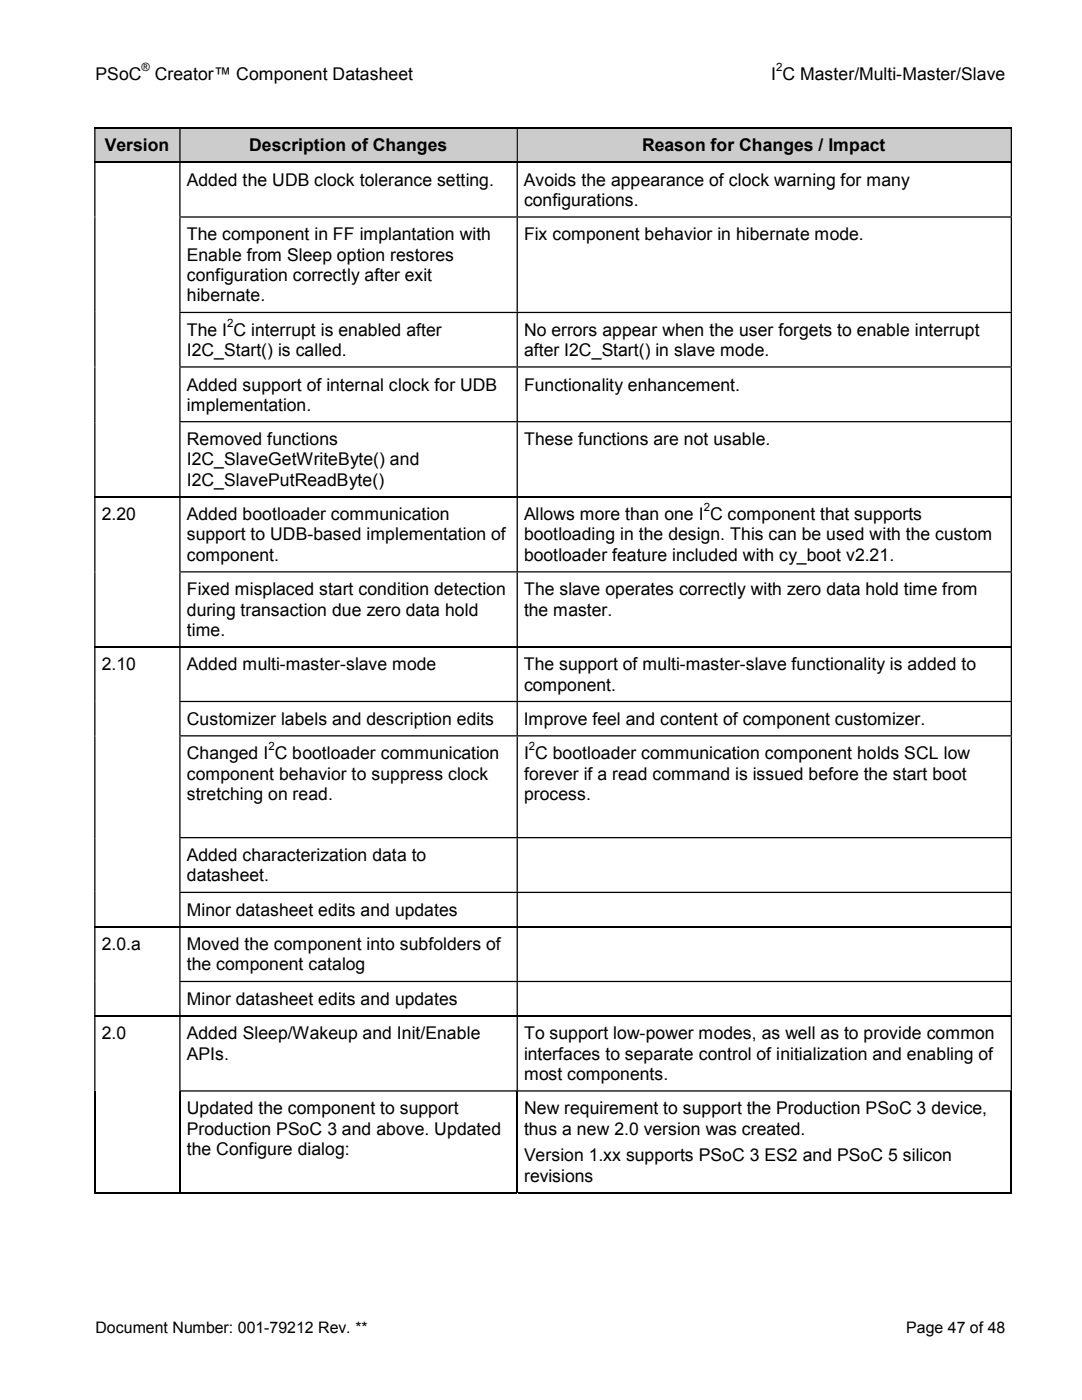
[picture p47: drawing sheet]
<svg xmlns="http://www.w3.org/2000/svg" width="216mm" height="279mm" viewBox="0 0 216 279" stroke-linecap="round" stroke-linejoin="round" font-family="sans-serif">
<defs><g id="words">
<g font-size="3.5">
<text x="19" y="16">PSoC</text>
<text x="30.9" y="16">Creatorô Component Datasheet</text>
<text x="153.9" y="16">I C Master/Multi-Master/Slave</text>
<text x="20.9" y="30.1">Version</text>
<text x="49.7" y="30.1">Description of Changes</text>
<text x="128.1" y="30.1">Reason for Changes / Impact</text>
<text x="37.3" y="37">Added the UDB clock tolerance setting.</text>
<text x="104.5" y="37">Avoids the appearance of clock warning for many</text>
<text x="104.6" y="41.1">configurations.</text>
<text x="37.3" y="48">The component in FF implantation with</text>
<text x="104.6" y="48">Fix component behavior in hibernate mode.</text>
<text x="37.3" y="52">Enable from Sleep option restores</text>
<text x="37.3" y="56.1">configuration correctly after exit</text>
<text x="37.3" y="60.2">hibernate.</text>
<text x="37.3" y="71.1">I2C_Start() is called.</text>
<text x="37.3" y="67">The I C interrupt is enabled after</text>
<text x="104.6" y="71.1">after I2C_Start() in slave mode.</text>
<text x="104.6" y="67">No errors appear when the user forgets to enable interrupt</text>
<text x="37.3" y="77.9">Added support of internal clock for UDB</text>
<text x="104.6" y="77.9">Functionality enhancement.</text>
<text x="37.3" y="82">implementation.</text>
<text x="37.3" y="88.9">Removed functions</text>
<text x="104.6" y="88.9">These functions are not usable.</text>
<text x="37.3" y="92.9">I2C_SlaveGetWriteByte() and</text>
<text x="37.3" y="96.9">I2C_SlavePutReadByte()</text>
<text x="20.3" y="103.8">2.20</text>
<text x="37.3" y="103.8">Added bootloader communication</text>
<text x="37.3" y="107.9">support to UDB-based implementation of</text>
<text x="104.6" y="103.8">Allows more than one I C component that supports</text>
<text x="104.6" y="107.9">bootloading in the design. This can be used with the custom</text>
<text x="37.3" y="111.9">component.</text>
<text x="104.6" y="111.9">bootloader feature included with cy_boot v2.21.</text>
<text x="37.3" y="118.8">Fixed misplaced start condition detection</text>
<text x="104.6" y="118.8">The slave operates correctly with zero data hold time from</text>
<text x="37.3" y="122.9">during transaction due zero data hold</text>
<text x="104.6" y="122.9">the master.</text>
<text x="37.3" y="126.9">time.</text>
<text x="20.3" y="133.8">2.10</text>
<text x="37.3" y="133.8">Added multi-master-slave mode</text>
<text x="104.5" y="133.8">The support of multi-master-slave functionality is added to</text>
<text x="104.6" y="137.8">component.</text>
<text x="37.3" y="144.7">Customizer labels and description edits</text>
<text x="104.5" y="144.7">Improve feel and content of component customizer.</text>
<text x="37.3" y="155.6">component behavior to suppress clock</text>
<text x="37.3" y="151.6">Changed I C bootloader communication</text>
<text x="104.6" y="151.6">I C bootloader communication component holds SCL low</text>
<text x="104.6" y="155.6">forever if a read command is issued before the start boot</text>
<text x="37.3" y="159.6">stretching on read.</text>
<text x="104.6" y="159.6">process.</text>
<text x="37.3" y="171.8">Added characterization data to</text>
<text x="37.3" y="175.9">datasheet.</text>
<text x="37.3" y="182.8">Minor datasheet edits and updates</text>
<text x="20.3" y="189.6">2.0.a</text>
<text x="37.3" y="189.6">Moved the component into subfolders of</text>
<text x="37.3" y="193.7">the component catalog</text>
<text x="37.3" y="200.5">Minor datasheet edits and updates</text>
<text x="20.3" y="207.4">2.0</text>
<text x="37.3" y="207.4">Added Sleep/Wakeup and Init/Enable</text>
<text x="104.6" y="207.4">To support low-power modes, as well as to provide common</text>
<text x="37.3" y="211.5">APIs.</text>
<text x="104.6" y="215.5">most components.</text>
<text x="104.6" y="211.5">interfaces to separate control of initialization and enabling of</text>
<text x="37.3" y="222.4">Updated the component to support</text>
<text x="37.3" y="226.4">Production PSoC 3 and above. Updated</text>
<text x="104.6" y="226.4">thus a new 2.0 version was created.</text>
<text x="104.6" y="222.4">New requirement to support the Production PSoC 3 device,</text>
<text x="37.3" y="230.5">the Configure dialog:</text>
<text x="104.6" y="231.8">Version 1.xx supports PSoC 3 ES2 and PSoC 5 silicon</text>
<text x="104.6" y="235.8">revisions</text>
</g>
<g font-size="3.2">
<text x="19" y="266">Document Number: 001-79212 Rev. **</text>
<text x="180.8" y="266">Page 47 of 48</text>
</g>
<g font-size="2.3">
<text x="28.2" y="14.2">Æ</text>
<text x="154.9" y="14.2">2</text>
<text x="45.3" y="65.2">2</text>
<text x="140.4" y="102">2</text>
<text x="53.6" y="149.8">2</text>
<text x="105.5" y="149.8">2</text>
</g>
</g></defs>
<g fill="#ccc">
<path d="M19 25.7h16.8v6.6h-16.8z"/>
<path d="M36 25.7h67v6.6h-67z"/>
<path d="M103.3 25.7h98.3v6.6h-98.3z"/>
</g>
<g fill="none" stroke="#000" stroke-width=".25">
<path d="M18.8 25.5h183.1M18.8 32.4h183.1M18.8 99.1h183.1M18.8 129.1h183.1M18.8 185h183.1M18.8 202.7h183.1M18.9 217.8v20.4M35.9 217.8v20.4M103.2 217.8v20.4M201.8 217.8v20.4M18.8 238h17M36 238h67.1"/>
<path d="M103.3 238h98.4"/>
</g>
<g fill="#000">
<path d="M201.7 237.9h.2v.3h-.2z"/>
<path d="M18.8 25.7h.2v6.6h-.2zM35.8 25.7h.2v6.6h-.2zM103.1 25.7h.2v6.6h-.2zM201.7 25.7h.2v6.6h-.2z"/>
<path d="M18.8 32.5h.2v10.7h-.2zM35.8 32.5h.2v10.7h-.2zM103.1 32.5h.2v10.7h-.2zM201.7 32.5h.2v10.7h-.2z"/>
<path d="M18.8 43.2h.2v.2h-.2zM35.8 43.2h166.1v.2h-166.1z"/>
<path d="M18.8 43.4h.2v18.8h-.2zM35.8 43.4h.2v18.8h-.2zM103.1 43.4h.2v18.8h-.2zM201.7 43.4h.2v18.8h-.2z"/>
<path d="M18.8 62.2h.2v.3h-.2zM35.8 62.2h166.1v.3h-166.1z"/>
<path d="M18.8 62.5h.2v10.6h-.2zM35.8 62.5h.2v10.6h-.2zM103.1 62.5h.2v10.6h-.2zM201.7 62.5h.2v10.6h-.2z"/>
<path d="M18.8 73.1h.2v.3h-.2zM35.8 73.1h166.1v.3h-166.1z"/>
<path d="M18.8 73.4h.2v10.6h-.2zM35.8 73.4h.2v10.6h-.2zM103.1 73.4h.2v10.6h-.2zM201.7 73.4h.2v10.6h-.2z"/>
<path d="M18.8 84h.2v.3h-.2zM35.8 84h166.1v.3h-166.1z"/>
<path d="M18.8 84.3h.2v14.7h-.2zM35.8 84.3h.2v14.7h-.2zM103.1 84.3h.2v14.7h-.2zM201.7 84.3h.2v14.7h-.2z"/>
<path d="M18.8 99.3h.2v14.7h-.2zM35.8 99.3h.2v14.7h-.2zM103.1 99.3h.2v14.7h-.2zM201.7 99.3h.2v14.7h-.2z"/>
<path d="M18.8 114h.2v.3h-.2zM35.8 114h166.1v.3h-166.1z"/>
<path d="M18.8 114.3h.2v14.7h-.2zM35.8 114.3h.2v14.7h-.2zM103.1 114.3h.2v14.7h-.2zM201.7 114.3h.2v14.7h-.2z"/>
<path d="M18.8 129.2h.2v10.7h-.2zM35.8 129.2h.2v10.7h-.2zM103.1 129.2h.2v10.7h-.2zM201.7 129.2h.2v10.7h-.2z"/>
<path d="M18.8 139.9h.2v.2h-.2zM35.8 139.9h166.1v.2h-166.1z"/>
<path d="M18.8 140.1h.2v6.6h-.2zM35.8 140.1h.2v6.6h-.2zM103.1 140.1h.2v6.6h-.2zM201.7 140.1h.2v6.6h-.2z"/>
<path d="M18.8 146.7h.2v.3h-.2zM35.8 146.7h166.1v.3h-166.1z"/>
<path d="M18.8 147h.2v20h-.2zM35.8 147h.2v20h-.2zM103.1 147h.2v20h-.2zM201.7 147h.2v20h-.2z"/>
<path d="M18.8 167h.2v.3h-.2zM35.8 167h166.1v.3h-166.1z"/>
<path d="M18.8 167.3h.2v10.7h-.2zM35.8 167.3h.2v10.7h-.2zM103.1 167.3h.2v10.7h-.2zM201.7 167.3h.2v10.7h-.2z"/>
<path d="M18.8 178h.2v.2h-.2zM35.8 178h166.1v.2h-166.1z"/>
<path d="M18.8 178.2h.2v6.6h-.2zM35.8 178.2h.2v6.6h-.2zM103.1 178.2h.2v6.6h-.2zM201.7 178.2h.2v6.6h-.2z"/>
<path d="M18.8 185.1h.2v10.6h-.2zM35.8 185.1h.2v10.6h-.2zM103.1 185.1h.2v10.6h-.2zM201.7 185.1h.2v10.6h-.2z"/>
<path d="M18.8 195.7h.2v.3h-.2zM35.8 195.7h166.1v.3h-166.1z"/>
<path d="M18.8 196h.2v6.6h-.2zM35.8 196h.2v6.6h-.2zM103.1 196h.2v6.6h-.2zM201.7 196h.2v6.6h-.2z"/>
<path d="M18.8 202.9h.2v14.7h-.2zM35.8 202.9h.2v14.7h-.2zM103.1 202.9h.2v14.7h-.2zM201.7 202.9h.2v14.7h-.2z"/>
<path d="M18.8 217.6h.2v.2h-.2zM35.8 217.6h166.1v.2h-166.1z"/>
</g>
<use href="#words"/>
</svg>
